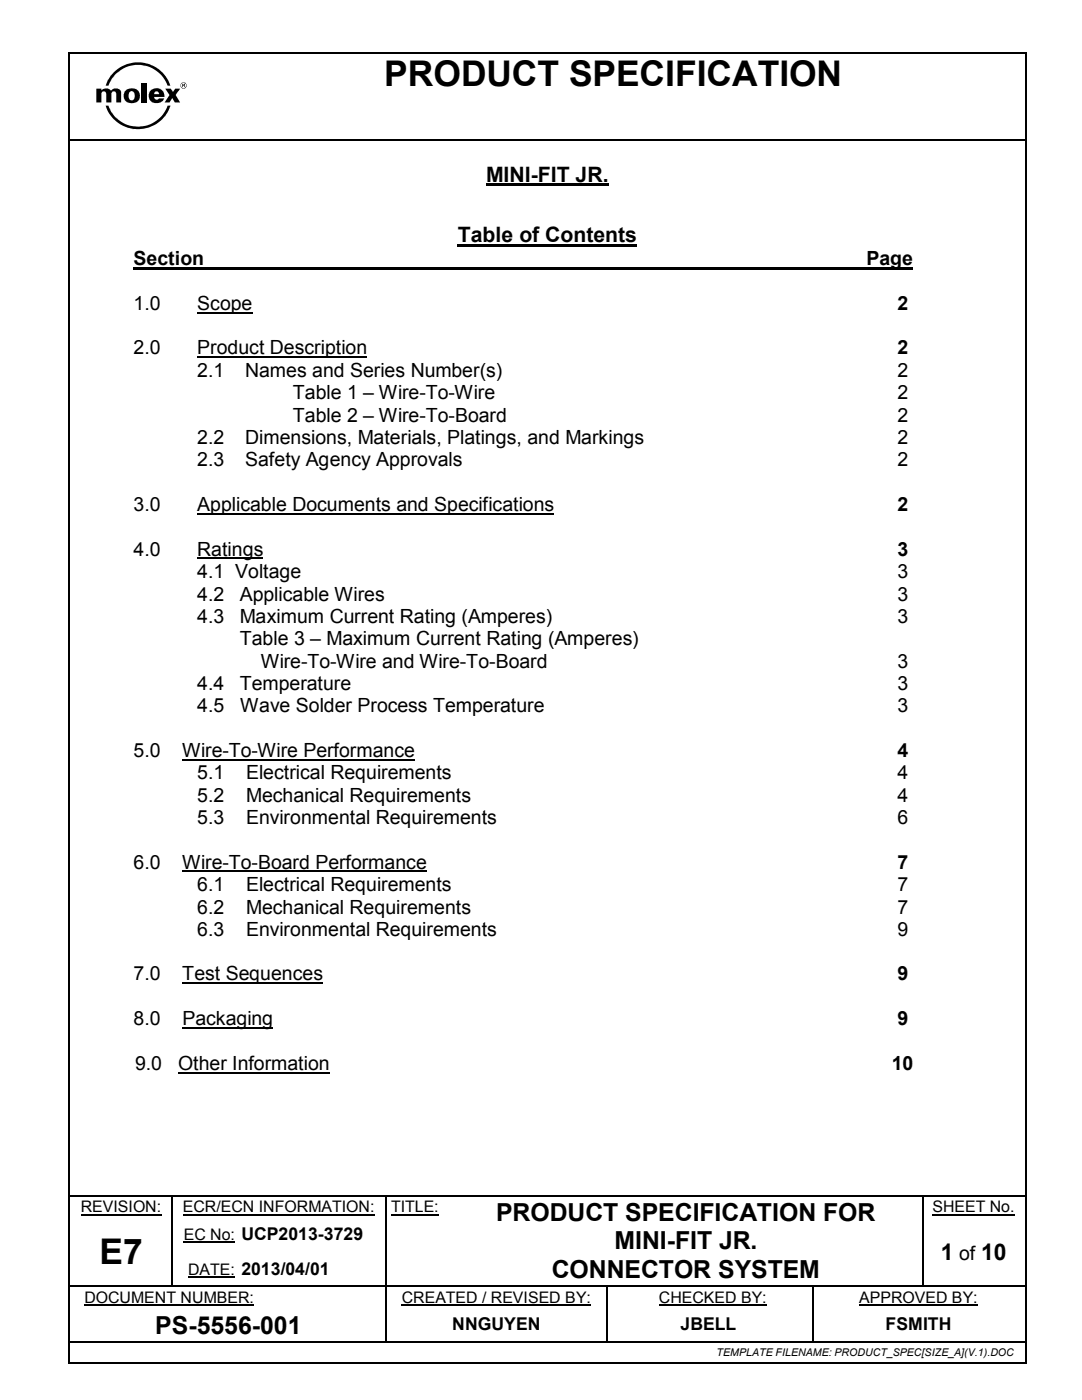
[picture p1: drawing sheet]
<svg xmlns="http://www.w3.org/2000/svg" width="216mm" height="279mm" viewBox="0 0 216 279" stroke-linecap="round" stroke-linejoin="round" font-family="sans-serif">
<defs><g id="words">
<g font-size="7.1">
<text x="76.7" y="17.2">PRODUCT SPECIFICATION</text>
<text x="19.9" y="252.3">E7</text>
</g>
<g font-size="5">
<text x="99" y="243.6">PRODUCT SPECIFICATION FOR</text>
<text x="122.6" y="249.3">MINI-FIT JR.</text>
<text x="110.1" y="255">CONNECTOR SYSTEM</text>
<text x="31" y="266.2">PS-5556-001</text>
</g>
<g font-size="4.6">
<text x="187.7" y="251.4">1</text>
<text x="195.7" y="251.4">10</text>
</g>
<g font-size="4.2">
<text x="97" y="36.2">MINI-FIT JR.</text>
<text x="91.4" y="48.3">Table of Contents</text>
</g>
<g font-size="3.9">
<text x="26.7" y="52.9">Section</text>
<text x="172.9" y="52.9">Page</text>
<text x="26.7" y="61.8">1.0</text>
<text x="39.4" y="61.8">Scope</text>
<text x="179.1" y="61.8">2</text>
<text x="26.7" y="70.7">2.0</text>
<text x="39.4" y="70.7">Product Description</text>
<text x="179.1" y="70.7">2</text>
<text x="39.4" y="75.2">2.1</text>
<text x="48.9" y="75.2">Names and Series Number(s)</text>
<text x="179.1" y="75.2">2</text>
<text x="58.4" y="79.7">Table 1 – Wire-To-Wire</text>
<text x="179.1" y="79.7">2</text>
<text x="39.4" y="88.6">2.2</text>
<text x="48.9" y="88.6">Dimensions, Materials, Platings, and Markings</text>
<text x="58.4" y="84.2">Table 2 – Wire-To-Board</text>
<text x="179.1" y="88.6">2</text>
<text x="179.1" y="84.2">2</text>
<text x="39.4" y="93.1">2.3</text>
<text x="48.9" y="93.1">Safety Agency Approvals</text>
<text x="179.1" y="93.1">2</text>
<text x="26.7" y="101.9">3.0</text>
<text x="39.4" y="101.9">Applicable Documents and Specifications</text>
<text x="179.1" y="101.9">2</text>
<text x="26.7" y="110.9">4.0</text>
<text x="39.4" y="110.9">Ratings</text>
<text x="179.1" y="110.9">3</text>
<text x="39.4" y="115.4">4.1 Voltage</text>
<text x="39.4" y="119.8">4.2</text>
<text x="47.8" y="119.8">Applicable Wires</text>
<text x="179.1" y="119.8">3</text>
<text x="179.1" y="115.4">3</text>
<text x="39.4" y="124.3">4.3</text>
<text x="47.8" y="124.3">Maximum Current Rating (Amperes)</text>
<text x="179.1" y="124.3">3</text>
<text x="47.8" y="128.8">Table 3 – Maximum Current Rating (Amperes)</text>
<text x="39.4" y="137.7">4.4</text>
<text x="47.8" y="137.7">Temperature</text>
<text x="52.1" y="133.2">Wire-To-Wire and Wire-To-Board</text>
<text x="179.1" y="133.2">3</text>
<text x="179.1" y="137.7">3</text>
<text x="39.4" y="142.2">4.5</text>
<text x="47.9" y="142.2">Wave Solder Process Temperature</text>
<text x="179.1" y="142.2">3</text>
<text x="26.7" y="151">5.0</text>
<text x="36.3" y="151">Wire-To-Wire Performance</text>
<text x="39.4" y="155.5">5.1</text>
<text x="49.1" y="155.5">Electrical Requirements</text>
<text x="179.1" y="151">4</text>
<text x="179.1" y="155.5">4</text>
<text x="39.4" y="160">5.2</text>
<text x="49.1" y="160">Mechanical Requirements</text>
<text x="179.1" y="160">4</text>
<text x="39.4" y="164.5">5.3</text>
<text x="49.1" y="164.5">Environmental Requirements</text>
<text x="179.1" y="164.5">6</text>
<text x="26.7" y="173.4">6.0</text>
<text x="36.3" y="173.4">Wire-To-Board Performance</text>
<text x="179.1" y="173.4">7</text>
<text x="39.4" y="177.8">6.1</text>
<text x="49.1" y="177.8">Electrical Requirements</text>
<text x="179.1" y="177.8">7</text>
<text x="39.4" y="182.3">6.2</text>
<text x="49.1" y="182.3">Mechanical Requirements</text>
<text x="179.1" y="182.3">7</text>
<text x="39.4" y="186.8">6.3</text>
<text x="49.1" y="186.8">Environmental Requirements</text>
<text x="179.1" y="186.8">9</text>
<text x="26.7" y="195.7">7.0</text>
<text x="36.4" y="195.7">Test Sequences</text>
<text x="179.1" y="195.7">9</text>
<text x="26.7" y="204.6">8.0</text>
<text x="36.4" y="204.6">Packaging</text>
<text x="179.1" y="204.6">9</text>
<text x="27" y="213.5">9.0</text>
<text x="35.6" y="213.5">Other Information</text>
<text x="177.9" y="213.5">10</text>
<text x="191.4" y="251.4">of</text>
</g>
<g font-size="3.5">
<text x="90.3" y="265.5">NNGUYEN</text>
<text x="135.8" y="265.5">JBELL</text>
<text x="176.7" y="265.5">FSMITH</text>
</g>
<g font-size="3.2">
<text x="16.1" y="242">REVISION:</text>
<text x="36.5" y="242">ECR/ECN INFORMATION:</text>
<text x="78.1" y="242">TITLE:</text>
<text x="186.1" y="242">SHEET No.</text>
<text x="36.7" y="247.5">EC No: UCP2013-3729</text>
<text x="37.5" y="254.4">DATE: 2013/04/01</text>
<text x="16.8" y="260">DOCUMENT NUMBER:</text>
<text x="80.2" y="260">CREATED / REVISED BY:</text>
<text x="131.5" y="260">CHECKED BY:</text>
<text x="171.4" y="260">APPROVED BY:</text>
</g>
<text font-size="2.1" x="143" y="270.6">TEMPLATE FILENAME: PRODUCT_SPEC[SIZE_A](V.1).DOC</text>
</g></defs>
<g fill="#000">
<path d="M13.6 10.3h.4v.4h-.4zM204.5 10.3h.3v.4h-.3zM14 27.7h.3v.4h-.3zM204.3 27.7h.3v.4h-.3zM34.1 238.8h.3v.2h-.3zM34.1 238.4h.4v.4h-.4zM77 238.8h.2v.2h-.2zM77 238.4h.3v.4h-.3zM89.6 238.4h.4v.4h-.4zM184 238.8h.2v.2h-.2zM184 238.4h.3v.4h-.3zM204.3 238.4h.3v.4h-.3z"/>
<path d="M34.1 242.7h.3v.9h-.3zM34.1 249.6h.3v.9h-.3zM34.1 256.5h.3v.3h-.3zM46.9 256.5h.3v.3h-.3zM77 242.7h.2v.9h-.2zM77 249.6h.2v.9h-.2zM77 256.5h.2v.5h-.2zM89.6 256.5h.3v.3h-.3zM120.9 256.8h.3v.2h-.3zM120.9 256.5h.3v.3h-.3zM162 256.8h.3v.2h-.3zM162 256.5h.3v.3h-.3z"/>
<path d="M184 242.7h.2v.9h-.2zM184 249.6h.2v.9h-.2zM184 256.5h.2v.3h-.2zM13.6 271.8h.4v.3h-.4zM76.9 260.9h.4v.7h-.4zM76.9 267.7h.4v.4h-.4zM120.9 260.9h.3v.7h-.3zM120.9 267.7h.3v.4h-.3zM162 260.9h.3v.7h-.3zM162 267.7h.3v.4h-.3zM204.3 267.7h.3v.4h-.3zM204.5 271.8h.3v.3h-.3z"/>
</g>
<g fill="none" stroke="#000" stroke-width=".34">
<path d="M13.8 10.7v261.1M14 10.5h190.5M204.6 10.7v261.1M14.3 27.9h190.2M14 238.6h20.1M34.5 238.6h42.5M77.3 238.6h12.3M90 238.6h94M184.3 238.6h20M14 267.9h62.9M14 271.9h190.5M77.1 261.6v6.1"/>
<path d="M77.3 267.9h43.6M121.1 261.6v6.1M121.2 267.9h40.8M162.3 267.9h42"/>
</g>
<path d="M16.1 242.4h16.1M36.5 242.4h38.3M36.7 248h10.2M37.5 254.9h9.4M78.1 242.4h9.5M186.1 242.4h16.4M16.8 260.5h33.9M80.2 260.5h37.7M131.5 260.5h21.5M171.4 260.5h23.7" fill="none" stroke="#000" stroke-width=".21"/>
<g fill="none" stroke="#000" stroke-width=".25">
<path d="M34.2 239v3.7M77.1 239v3.7M184.1 239v3.7M14 256.7h20.1M34.2 243.6v6M34.2 250.5v6M34.4 256.7h12.5M47.2 256.7h29.8M77.1 243.6v6M77.1 250.5v6M77.1 257v3.9M77.2 256.7h12.4"/>
<path d="M89.9 256.7h31M121.1 257v3.9M121.2 256.7h40.8M162.1 257v3.9M162.3 256.7h21.7M184.1 243.6v6M184.1 250.5v6M184.2 256.7h20.3M162.1 261.6v6.1"/>
</g>
<g fill="#000">
<path d="M25.8 18.5l.2-.3a.62 .62 0 0 1 .9 .7 .76 .76 0 0 1-.1 .8 .76 .76 0 0 1-.8 .3 1.19 1.19 0 0 1-.2-1.5zM25 18.1a1.56 1.56 0 0 0 0 2 1.56 1.56 0 0 0 1.9 .4 1.51 1.51 0 0 0 .9-2 1.51 1.51 0 0 0-2-.8z" fill-rule="evenodd"/>
<path d="M22.7 14.4a6.8 6.8 0 0 1 11.3 2.7h-.6a6.3 6.3 0 0 0-5.9-4.2 6.3 6.3 0 0 0-5.9 4.2h-.5l.6-1.4z" fill-rule="evenodd"/>
<path d="M30 18.1a1.49 1.49 0 0 0 .9 2.5 1.82 1.82 0 0 0 1.7-.6l.1-.4h-1a.5 .5 0 0 1-.6 .3 .5 .5 0 0 1-.3-.6h2.1a1.63 1.63 0 0 0-1-1.6 1.63 1.63 0 0 0-1.9 .4zM30.9 18.4l.6-.2 .2 .6h-.9z" fill-rule="evenodd"/>
<path d="M33 17.7h1.1l.4 .7 .5-.7h.9l-.8 1.3 .8 1.4h-1l-.5-.8-.6 .8h-.9l.9-1.4z" fill-rule="evenodd"/>
<path d="M36 17.1a.63 .63 0 0 1 1.2 0 .63 .63 0 0 1-1.2 0zM36.1 17.1a.55 .55 0 0 0 1.1 0 .55 .55 0 0 0-1.1 0z" fill-rule="evenodd"/>
<path d="M36.5 16.8l.2 .1v.1h-.2zM36.4 16.8v.6h.1v-.3h.2v.3h.2l-.1-.3 .1-.3z" fill-rule="evenodd"/>
<path d="M19.2 17.7h1v.4a1.26 1.26 0 0 1 1.9 0l.7-.4h.7l.5 .3 .2 .3v2.1h-1v-1.8l-.3-.4-.5 .1-.2 .3v1.8h-1v-1.7l-.3-.5h-.4l-.3 .3v1.9h-1z" fill-rule="evenodd"/>
<path d="M28.2 16.5h1.1v3.9h-1.1z" fill-rule="evenodd"/>
<path d="M21.1 21.1h.5a6.3 6.3 0 0 0 5.9 4.2 6.3 6.3 0 0 0 5.9-4.2h.6a6.8 6.8 0 0 1-6.5 4.7 6.8 6.8 0 0 1-6.4-4.7z" fill-rule="evenodd"/>
</g>
<path d="M97 36.9h24.5M26.7 53.5h155.4M91.4 49h35.7" fill="none" stroke="#000" stroke-width=".42"/>
<path d="M39.4 62.4h11M39.4 71.3h33.8M39.4 102.5h71.2M39.4 111.4h13.1M36.3 151.6h46.5M36.3 173.9h48.8M36.4 196.2h28M35.6 214.1h30.2M36.4 205.2h18.1" fill="none" stroke="#000" stroke-width=".3"/>
<use href="#words"/>
</svg>
